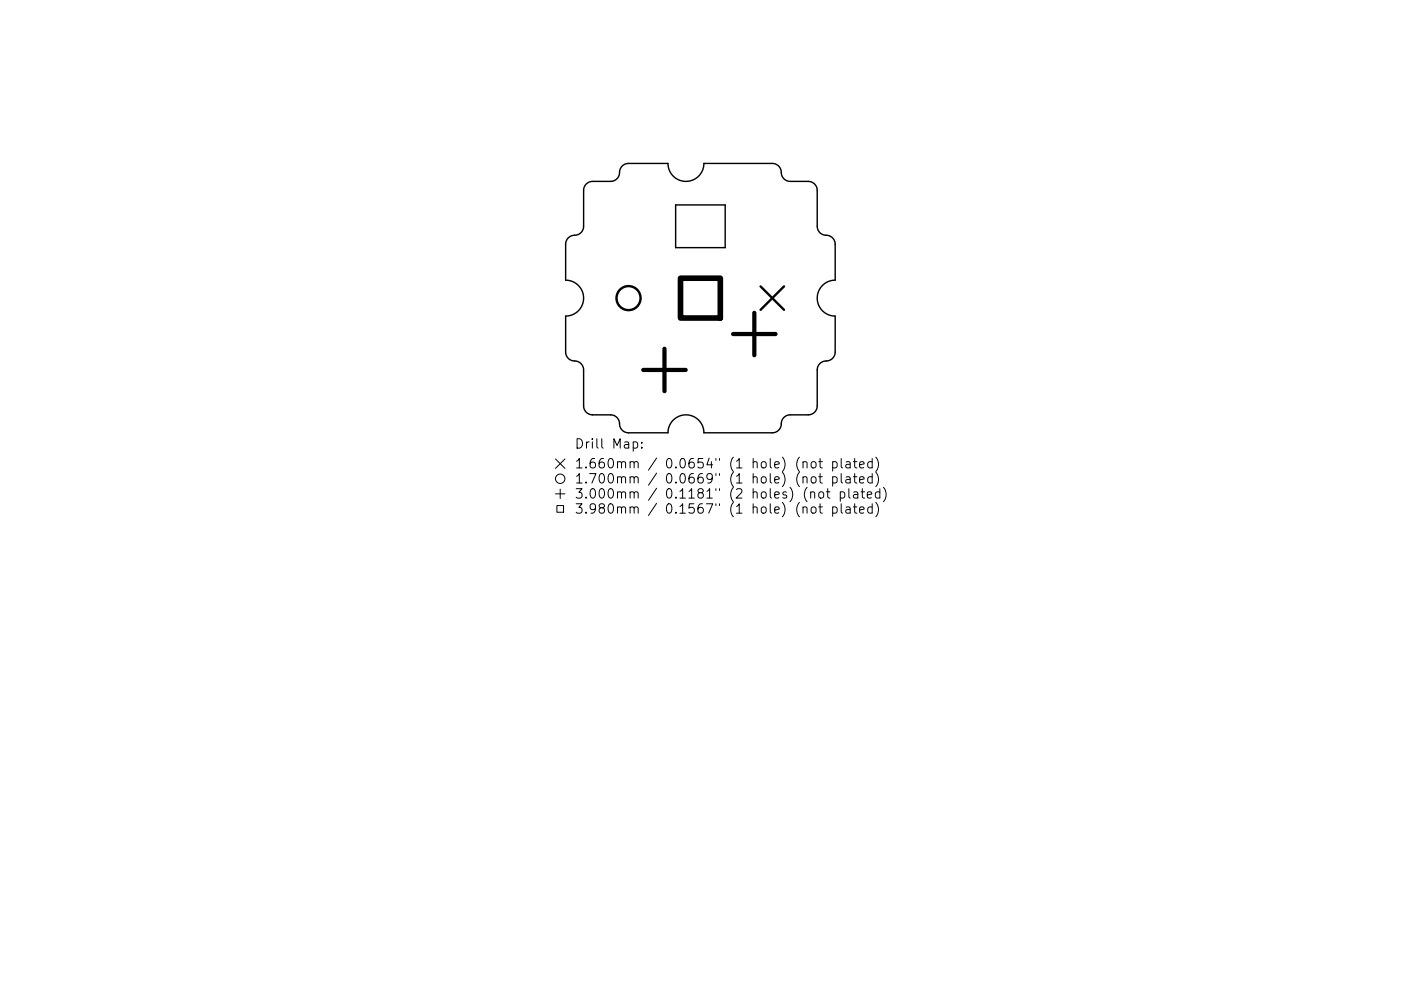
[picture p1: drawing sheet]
<svg xmlns="http://www.w3.org/2000/svg" width="297mm" height="210mm" viewBox="0 0 297 210" stroke-linecap="round" stroke-linejoin="round" font-family="sans-serif">
<defs><g id="words">
<g font-size="2.8">
<text x="121.8" y="95.8">Drill</text>
<text x="129.8" y="95.8">Map:</text>
<text x="121.8" y="100">1.660mm</text>
<text x="141.2" y="100">0.0654&quot;</text>
<text x="154.9" y="100">(1</text>
<text x="159.9" y="100">hole)</text>
<text x="169.3" y="100">(not</text>
<text x="177.2" y="100">plated)</text>
<text x="121.8" y="103.2">1.700mm</text>
<text x="121.8" y="106.4">3.000mm</text>
<text x="141.2" y="103.2">0.0669&quot;</text>
<text x="141.2" y="106.4">0.1181&quot;</text>
<text x="154.9" y="103.2">(1</text>
<text x="154.9" y="106.4">(2</text>
<text x="159.9" y="103.2">hole)</text>
<text x="159.9" y="106.4">holes)</text>
<text x="169.3" y="103.2">(not</text>
<text x="171" y="106.4">(not</text>
<text x="177.2" y="103.2">plated)</text>
<text x="178.8" y="106.4">plated)</text>
<text x="121.8" y="109.6">3.980mm</text>
<text x="141.2" y="109.6">0.1567&quot;</text>
<text x="154.9" y="109.6">(1</text>
<text x="159.9" y="109.6">hole)</text>
<text x="169.3" y="109.6">(not</text>
<text x="177.2" y="109.6">plated)</text>
</g>
</g></defs>
<path d="M124.3 39l.5-.3 .7-.2h4a2.07 2.07 0 0 0 1.9-2.4l.6-1 .9-.4h8.7a3.8 3.8 0 0 0 3.8 3.8 3.8 3.8 0 0 0 3.8-3.8h14.7a2.1 2.1 0 0 1 1.8 2.4l.5 .8 .9 .5 4.3 .1a1.91 1.91 0 0 1 1.9 1.9v7.8a2.1 2.1 0 0 0 2.4 1.8l.9 .6 .4 .9 .1 7.9a3.8 3.8 0 0 0-3.8 3.9 3.8 3.8 0 0 0 3.8 3.8v7.7a2.1 2.1 0 0 1-2.4 1.9l-1 .6-.4 .9v7.9a1.91 1.91 0 0 1-1.9 1.9h-4a2.1 2.1 0 0 0-1.8 2.4l-.6 1-1.1 .4h-14.7a3.8 3.8 0 0 0-3.8-3.8 3.8 3.8 0 0 0-3.8 3.8h-8.5a2.1 2.1 0 0 1-1.8-2.4l-.5-.8-.9-.5-4.3-.1a1.91 1.91 0 0 1-1.9-1.9v-7.8a2.1 2.1 0 0 0-2.4-1.8l-.9-.6-.4-.9-.1-7.9a3.8 3.8 0 0 0 3.8-3.8 3.8 3.8 0 0 0-3.8-3.9v-7.7a2.1 2.1 0 0 1 2.4-1.8l1-.7 .4-.9v-8.1l.2-.6zM143.2 43.5h10.6v9h-10.6z" fill="none" stroke="#000" stroke-width=".3"/>
<path d="M161.3 60.8l4.9 4.9M166.2 60.8l-4.9 4.9" fill="none" stroke="#000" stroke-width=".5"/>
<circle cx="133.3" cy="63.3" r="2.55" fill="none" stroke="#000" stroke-width=".51"/>
<path d="M136.4 78.5h9M140.9 74v9M155.4 70.9h9M159.9 66.4v9" fill="none" stroke="#000" stroke-width=".9"/>
<path d="M144.3 59h8.4v8.5h-8.4z" fill="none" stroke="#000" stroke-width="1.2"/>
<g fill="none" stroke="#000" stroke-width=".21">
<path d="M117.8 97.4l2 2M119.8 97.4l-2 2M127.6 93.1v1.7l.3 .3M133.6 98.1a.5 .5 0 0 1 .8 .1v1.1M134.4 98.2l.3-.3 .5 .1 .1 1.3M139.2 97.2l-1.7 2.6M151.8 97.3v.4M152.5 97.3v.4M117.8 104.8h2M118.1 107.3h1.4v1.4h-1.4zM118.8 103.8v2M133.6 101.3l.3-.2 .5 .1v1.3"/>
<path d="M133.6 104.5a.5 .5 0 0 1 .8 .1v1.1M133.6 107.7a.5 .5 0 0 1 .8 .1v1.1M134.4 101.4l.3-.3 .5 .1 .1 1.3M134.4 104.6l.3-.3 .5 .1 .1 1.3M134.4 107.8l.3-.3 .5 .1 .1 1.3M139.2 100.4l-1.7 2.6M139.2 103.6l-1.7 2.6M139.2 106.8l-1.7 2.6M151.8 100.5v.4M151.8 103.7v.4M151.8 106.9v.4M152.5 100.5v.4"/>
<path d="M152.5 103.7v.4M152.5 106.9v.4"/>
<circle cx="118.8" cy="101.6" r="1"/>
</g>
<use href="#words"/>
</svg>
